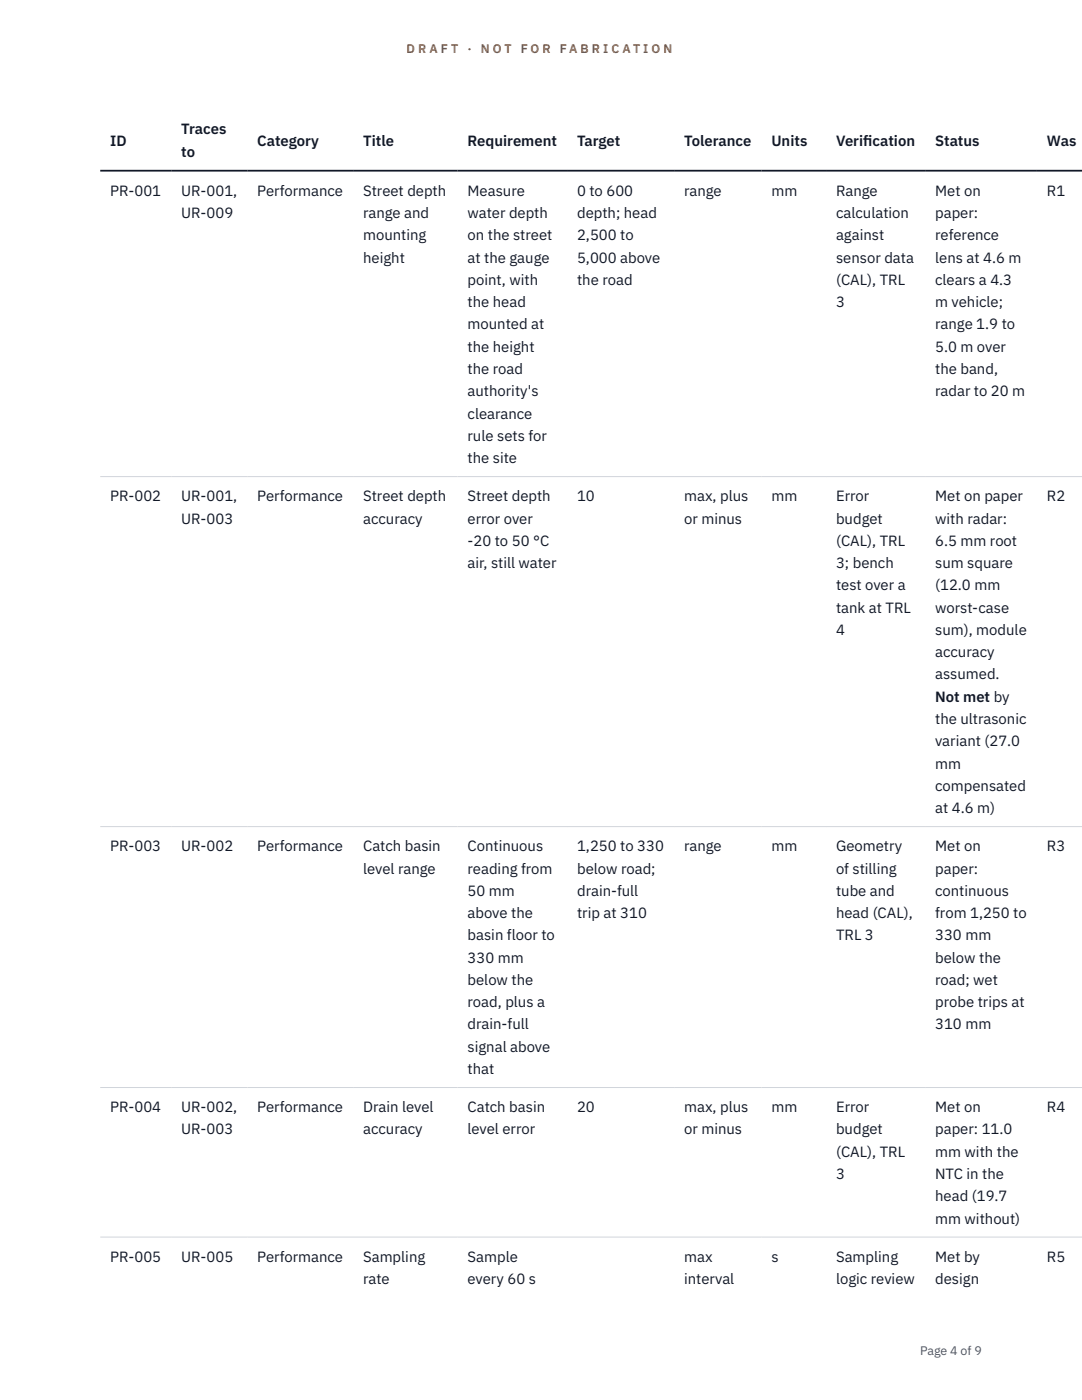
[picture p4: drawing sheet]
<svg xmlns="http://www.w3.org/2000/svg" width="216mm" height="279mm" viewBox="0 0 216 279" stroke-linecap="round" stroke-linejoin="round" font-family="sans-serif">
<defs><g id="words">
<g font-size="3" fill="#111827">
<text x="22" y="29.1">ID</text>
<text x="36.2" y="26.8">Traces</text>
<text x="51.3" y="29.1">Category</text>
<text x="72.5" y="29.1">Title</text>
<text x="93.3" y="29.1">Requirement</text>
<text x="115.1" y="29.1">Target</text>
<text x="136.5" y="29.1">Tolerance</text>
<text x="153.9" y="29.1">Units</text>
<text x="166.8" y="29.1">Verif</text>
<text x="172.3" y="29.1">ication</text>
<text x="186.6" y="29.1">Status</text>
<text x="208.9" y="29.1">Was</text>
<text x="36.2" y="31.3">to</text>
<text x="22" y="39.1">PR-001</text>
<text x="36.2" y="39.1">UR-001,</text>
<text x="51.3" y="39.1">Performance</text>
<text x="72.5" y="39.1">Street depth</text>
<text x="93.3" y="39.1">Measure</text>
<text x="115.1" y="39.1">0 to 600</text>
<text x="136.5" y="39.1">range</text>
<text x="153.9" y="39.1">mm</text>
<text x="166.8" y="39.1">Range</text>
<text x="186.6" y="39.1">Met on</text>
<text x="208.9" y="39.1">R1</text>
<text x="36.2" y="43.5">UR-009</text>
<text x="72.5" y="43.5">range and</text>
<text x="72.5" y="48">mounting</text>
<text x="93.3" y="43.5">water depth</text>
<text x="93.3" y="48">on the street</text>
<text x="115.1" y="43.5">depth; head</text>
<text x="115.1" y="48">2,500 to</text>
<text x="166.8" y="43.5">calculation</text>
<text x="166.8" y="48">against</text>
<text x="186.6" y="43.5">paper:</text>
<text x="186.6" y="48">reference</text>
<text x="72.5" y="52.4">height</text>
<text x="93.3" y="52.4">at the gauge</text>
<text x="115.1" y="52.4">5,000 above</text>
<text x="166.8" y="52.4">sensor data</text>
<text x="186.6" y="52.4">lens at 4.6 m</text>
<text x="93.3" y="56.9">point, with</text>
<text x="115.1" y="56.9">the road</text>
<text x="166.8" y="56.9">(CAL), TRL</text>
<text x="186.6" y="56.9">clears a 4.3</text>
<text x="93.3" y="61.3">the head</text>
<text x="93.3" y="65.7">mounted at</text>
<text x="166.8" y="61.3">3</text>
<text x="186.6" y="61.3">m vehicle;</text>
<text x="186.6" y="65.7">range 1.9 to</text>
<text x="93.3" y="70.2">the height</text>
<text x="186.6" y="70.2">5.0 m over</text>
<text x="93.3" y="74.6">the road</text>
<text x="186.6" y="74.6">the band,</text>
<text x="93.3" y="79.1">authority's</text>
<text x="93.3" y="83.5">clearance</text>
<text x="186.6" y="79.1">radar to 20 m</text>
<text x="93.3" y="88">rule sets for</text>
<text x="93.3" y="92.4">the site</text>
<text x="22" y="100">PR-002</text>
<text x="36.2" y="100">UR-001,</text>
<text x="51.3" y="100">Performance</text>
<text x="72.5" y="100">Street depth</text>
<text x="93.3" y="100">Street depth</text>
<text x="115.1" y="100">10</text>
<text x="136.5" y="100">max, plus</text>
<text x="153.9" y="100">mm</text>
<text x="166.8" y="100">Error</text>
<text x="186.6" y="100">Met on paper</text>
<text x="208.9" y="100">R2</text>
<text x="36.2" y="104.5">UR-003</text>
<text x="72.5" y="104.5">accuracy</text>
<text x="93.3" y="104.5">error over</text>
<text x="136.5" y="104.5">or minus</text>
<text x="166.8" y="104.5">budget</text>
<text x="186.6" y="104.5">with radar:</text>
<text x="93.3" y="108.9">-20 to 50 °C</text>
<text x="93.3" y="113.4">air, still water</text>
<text x="166.8" y="108.9">(CAL), TRL</text>
<text x="166.8" y="113.4">3; bench</text>
<text x="186.6" y="108.9">6.5 mm root</text>
<text x="186.6" y="113.4">sum square</text>
<text x="166.8" y="117.8">test over a</text>
<text x="186.6" y="117.8">(12.0 mm</text>
<text x="166.8" y="122.3">tank at TRL</text>
<text x="186.6" y="122.3">worst-case</text>
<text x="166.8" y="126.7">4</text>
<text x="186.6" y="126.7">sum), module</text>
<text x="186.6" y="131.2">accuracy</text>
<text x="186.6" y="135.6">assumed.</text>
<text x="186.6" y="140">Not met by</text>
<text x="186.6" y="144.5">the ultrasonic</text>
<text x="186.6" y="148.9">variant (27.0</text>
<text x="186.6" y="153.4">mm</text>
<text x="186.6" y="157.8">compensated</text>
<text x="186.6" y="162.3">at 4.6 m)</text>
<text x="22" y="169.9">PR-003</text>
<text x="36.2" y="169.9">UR-002</text>
<text x="51.3" y="169.9">Performance</text>
<text x="72.5" y="169.9">Catch basin</text>
<text x="93.3" y="169.9">Continuous</text>
<text x="115.1" y="169.9">1,250 to 330</text>
<text x="136.5" y="169.9">range</text>
<text x="153.9" y="169.9">mm</text>
<text x="166.8" y="169.9">Geometry</text>
<text x="186.6" y="169.9">Met on</text>
<text x="208.9" y="169.9">R3</text>
<text x="72.5" y="174.3">level range</text>
<text x="93.3" y="174.3">reading from</text>
<text x="93.3" y="178.8">50 mm</text>
<text x="115.1" y="174.3">below road;</text>
<text x="115.1" y="178.8">drain-full</text>
<text x="166.8" y="174.3">of stilling</text>
<text x="166.8" y="178.8">tube and</text>
<text x="186.6" y="174.3">paper:</text>
<text x="186.6" y="178.8">continuous</text>
<text x="93.3" y="183.2">above the</text>
<text x="115.1" y="183.2">trip at 310</text>
<text x="166.8" y="183.2">head (CAL),</text>
<text x="186.6" y="183.2">from 1,250 to</text>
<text x="93.3" y="187.7">basin floor to</text>
<text x="166.8" y="187.7">TRL 3</text>
<text x="186.6" y="187.7">330 mm</text>
<text x="93.3" y="192.1">330 mm</text>
<text x="93.3" y="196.6">below the</text>
<text x="186.6" y="192.1">below the</text>
<text x="186.6" y="196.6">road; wet</text>
<text x="93.3" y="201">road, plus a</text>
<text x="186.6" y="201">probe trips at</text>
<text x="93.3" y="205.4">drain-full</text>
<text x="93.3" y="209.9">signal above</text>
<text x="186.6" y="205.4">310 mm</text>
<text x="93.3" y="214.3">that</text>
<text x="22" y="222">PR-004</text>
<text x="36.2" y="222">UR-002,</text>
<text x="51.3" y="222">Performance</text>
<text x="72.5" y="222">Drain level</text>
<text x="93.3" y="222">Catch basin</text>
<text x="115.1" y="222">20</text>
<text x="136.5" y="222">max, plus</text>
<text x="153.9" y="222">mm</text>
<text x="166.8" y="222">Error</text>
<text x="186.6" y="222">Met on</text>
<text x="208.9" y="222">R4</text>
<text x="36.2" y="226.4">UR-003</text>
<text x="72.5" y="226.4">accuracy</text>
<text x="93.3" y="226.4">level error</text>
<text x="136.5" y="226.4">or minus</text>
<text x="166.8" y="226.4">budget</text>
<text x="186.6" y="226.4">paper: 11.0</text>
<text x="166.8" y="230.9">(CAL), TRL</text>
<text x="186.6" y="230.9">mm with the</text>
<text x="166.8" y="235.3">3</text>
<text x="186.6" y="235.3">NTC in the</text>
<text x="186.6" y="239.7">head (19.7</text>
<text x="186.6" y="244.2">mm without)</text>
<text x="22" y="251.8">PR-005</text>
<text x="36.2" y="251.8">UR-005</text>
<text x="51.3" y="251.8">Performance</text>
<text x="72.5" y="251.8">Sampling</text>
<text x="93.3" y="251.8">Sample</text>
<text x="136.5" y="251.8">max</text>
<text x="153.9" y="251.8">s</text>
<text x="166.8" y="251.8">Sampling</text>
<text x="186.6" y="251.8">Met by</text>
<text x="208.9" y="251.8">R5</text>
<text x="72.5" y="256.3">rate</text>
<text x="93.3" y="256.3">every 60 s</text>
<text x="136.5" y="256.3">interval</text>
<text x="166.8" y="256.3">logic review</text>
<text x="186.6" y="256.3">design</text>
</g>
<g font-size="2.5" fill="#b45309">
<text x="81.1" y="10.5">D R A F T</text>
<text x="93.3" y="10.5">·</text>
<text x="95.9" y="10.5">N O T</text>
<text x="103.9" y="10.5">F O R</text>
<text x="111.7" y="10.5">F A B R I C A T I O N</text>
</g>
<text font-size="2.5" fill="#4b5563" x="183.6" y="270.3">Page 4 of 9</text>
</g></defs>
<path d="M20 95.1h195.9M20 165h195.9M20 217h195.9M20 246.9h195.9" fill="none" stroke="#d1d5db" stroke-width=".2"/>
<path d="M20 34.1h195.9" fill="none" stroke="#111827" stroke-width=".35"/>
<use href="#words"/>
</svg>
